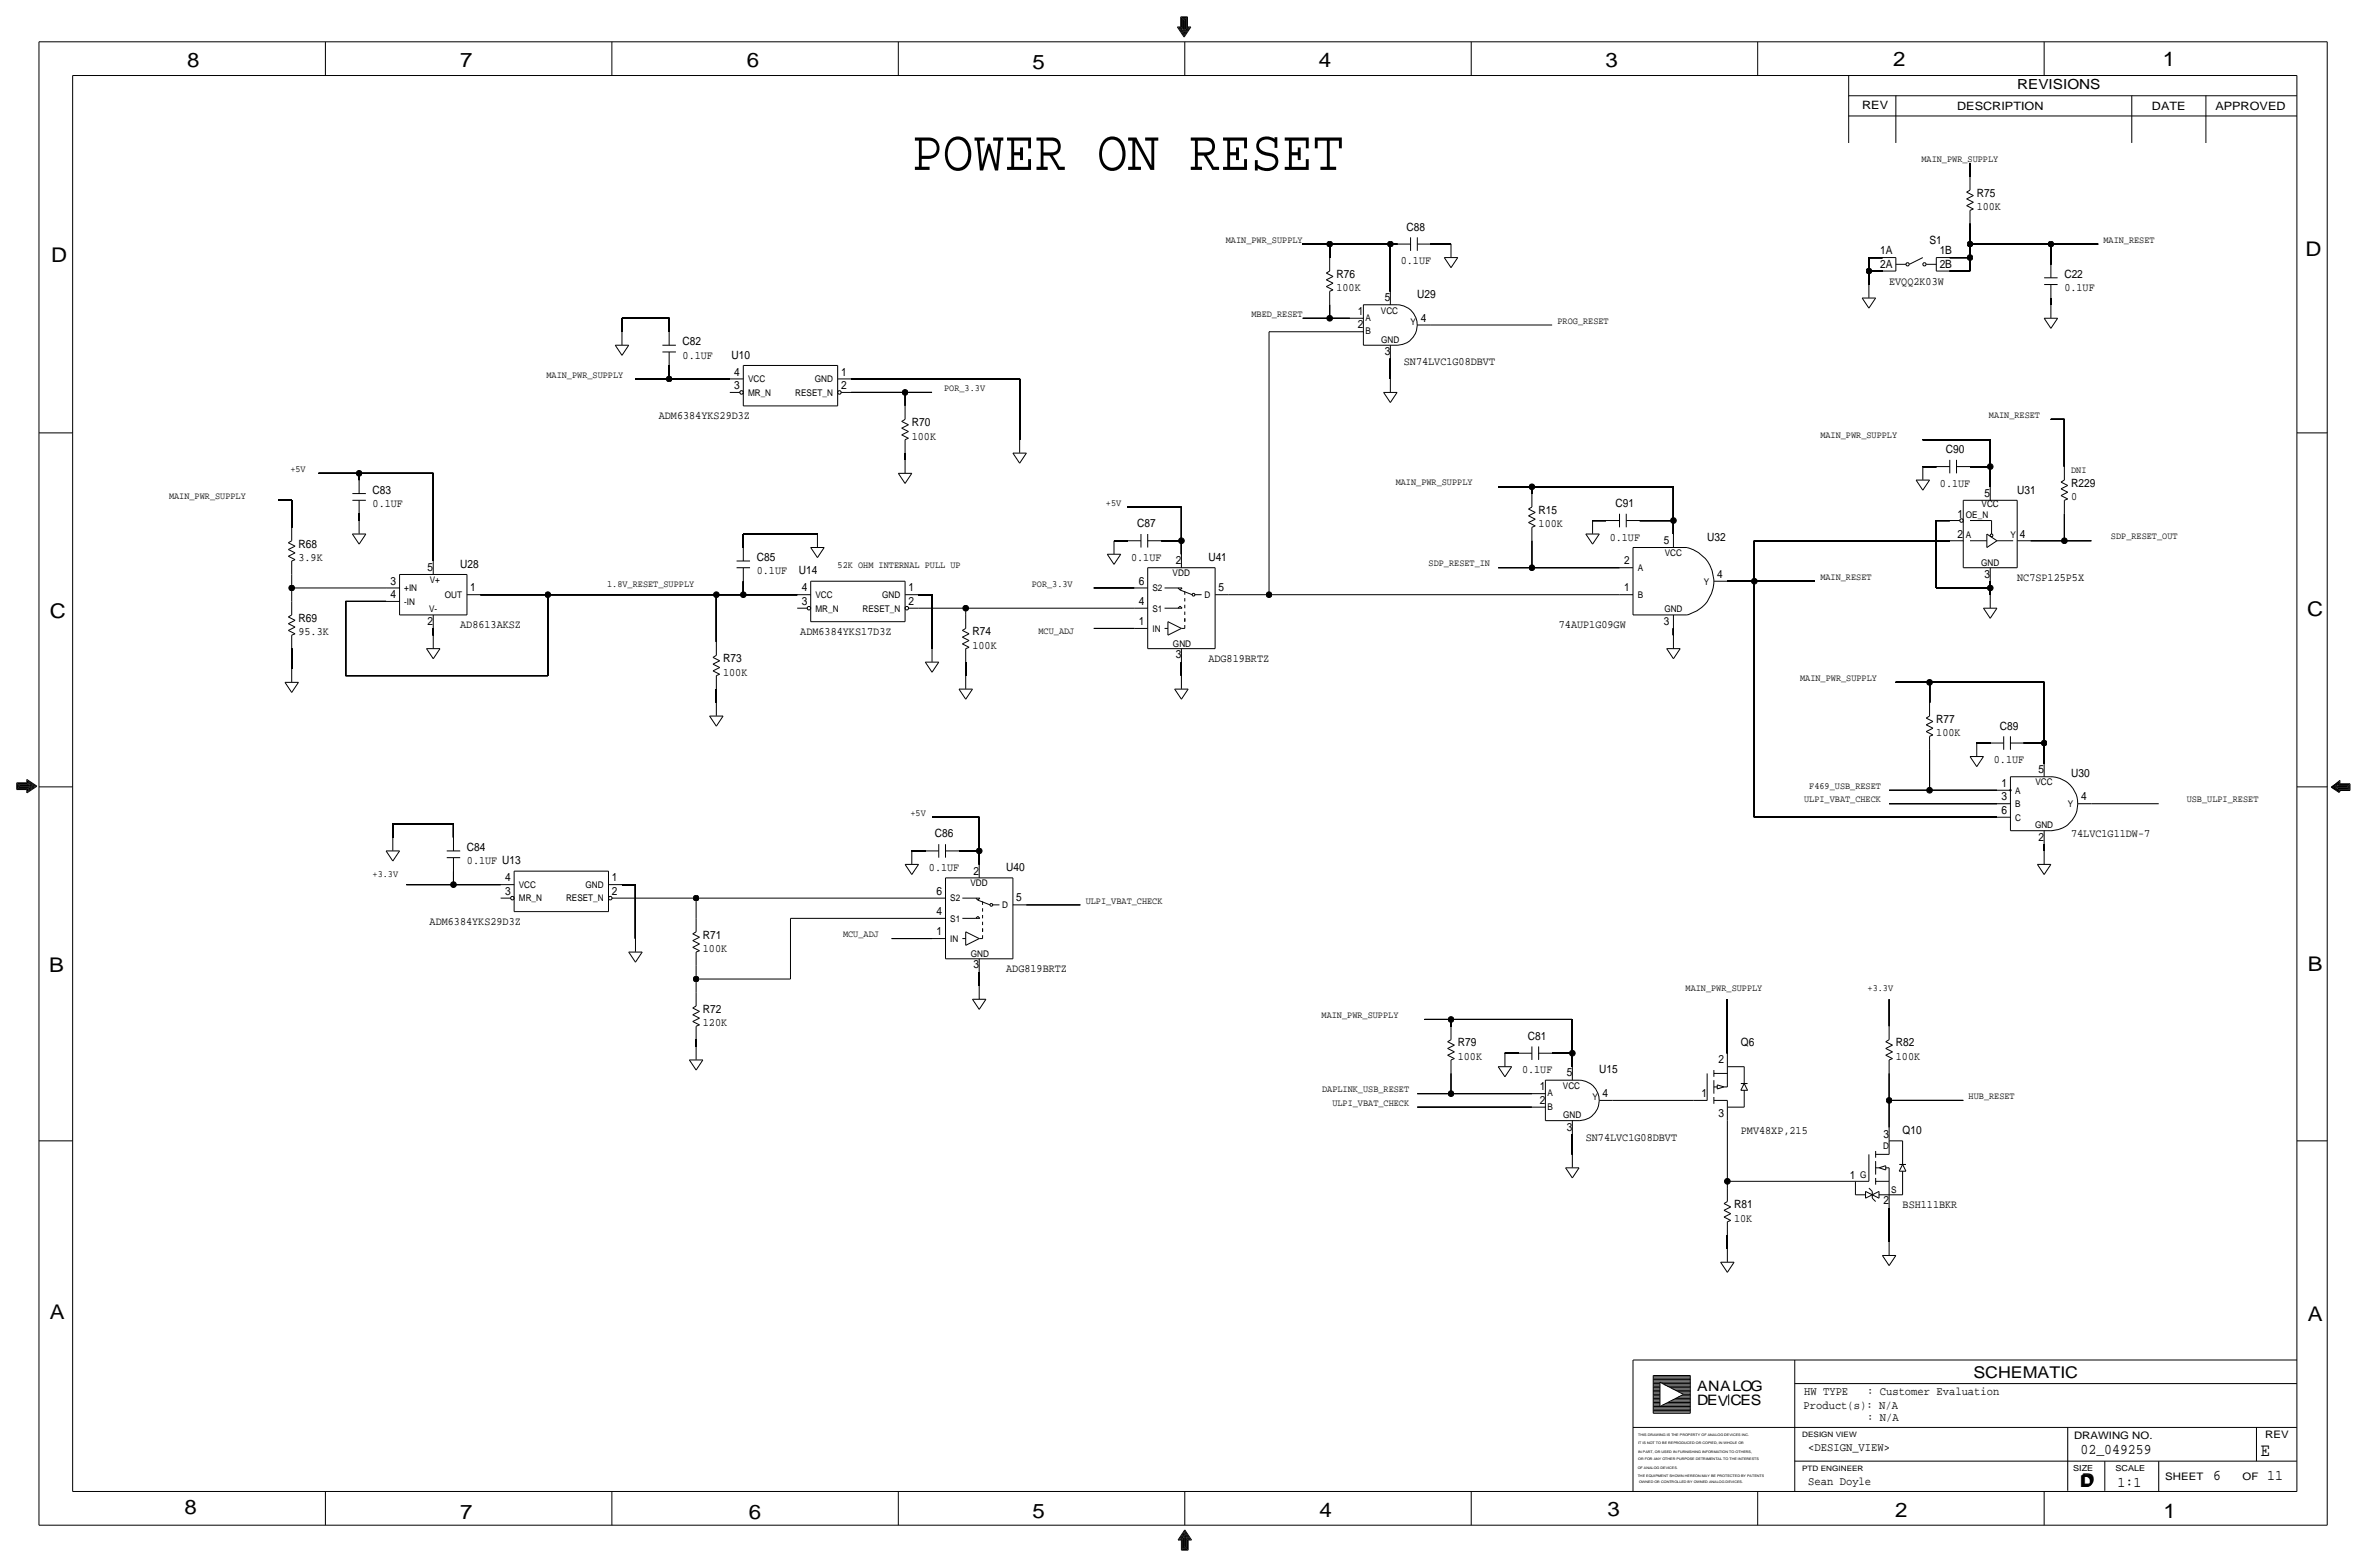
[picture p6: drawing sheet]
<svg xmlns="http://www.w3.org/2000/svg" width="892mm" height="590mm" viewBox="0 0 892 590" stroke-linecap="round" stroke-linejoin="round" font-family="sans-serif">
<defs><g id="words">
<text font-size="21.7" x="343.6" y="64">POWER ON RESET</text>
<g font-size="7.6">
<text x="70.6" y="25.4">8</text>
<text x="173.4" y="25.4">7</text>
<text x="281.4" y="25.1">6</text>
<text x="389.1" y="26.2">5</text>
<text x="497" y="25.4">4</text>
<text x="605" y="25.1">3</text>
<text x="713.4" y="24.9">2</text>
<text x="815" y="24.9">1</text>
<text x="19.3" y="98.8">D</text>
<text x="868.9" y="96.5">D</text>
<text x="18.7" y="232.7">C</text>
<text x="869.4" y="232.2">C</text>
<text x="869.6" y="365.8">B</text>
<text x="18.5" y="366">B</text>
<text x="18.7" y="496.8">A</text>
<text x="869.6" y="497.6">A</text>
<text x="69.5" y="570.5">8</text>
<text x="173.4" y="572.3">7</text>
<text x="282.1" y="572.3">6</text>
<text x="389.1" y="571.8">5</text>
<text x="497.3" y="571.5">4</text>
<text x="605.7" y="571.2">3</text>
<text x="714.2" y="571.5">2</text>
<text x="815.3" y="572">1</text>
</g>
<text font-size="7" x="851.9" y="548.4">E</text>
<g font-size="6.1">
<text x="743.7" y="518.9">SCHEMATIC</text>
<text x="783.8" y="560.3">D</text>
<text x="784.3" y="559.8">D</text>
</g>
<g font-size="5.6">
<text x="784" y="547.9">02_049259</text>
<text x="834.1" y="557.5">6</text>
<text x="854.4" y="557.5">11</text>
<text x="798" y="560.1">1:1</text>
</g>
<g font-size="5.4">
<text x="639.5" y="524.2">ANALOG</text>
<text x="639.5" y="529.3">DEVCES</text>
</g>
<text font-size="5.2" x="760.2" y="33.5">REVISIONS</text>
<g font-size="4.4">
<text x="679.9" y="525.5">HW TYPE</text>
<text x="703.6" y="525.5">: Customer Evaluation</text>
<text x="679.7" y="530.9">Product(s): N/A</text>
<text x="703.6" y="535.2">: N/A</text>
<text x="681.4" y="546.6">&lt;DESIGN_VIEW&gt;</text>
<text x="681.4" y="559.3">Sean Doyle</text>
</g>
<g font-size="4.3">
<text x="701.8" y="41.1">REV</text>
<text x="737.6" y="41.4">DESCRIPTION</text>
<text x="811" y="41.4">DATE</text>
<text x="834.8" y="41.4">APPROVED</text>
<text x="744.9" y="74.2">R75</text>
<text x="744.9" y="79.2">100K</text>
<text x="530.1" y="86.9">C88</text>
<text x="708.5" y="95.8">1A</text>
<text x="727.2" y="91.9">S1</text>
<text x="731" y="95.8">1B</text>
<text x="527.9" y="99.6">0.1UF</text>
<text x="708.5" y="100.8">2A</text>
<text x="731" y="100.8">2B</text>
<text x="503.6" y="104.6">R76</text>
<text x="711.9" y="107.2">EVQQ2K03W</text>
<text x="778" y="104.6">C22</text>
<text x="503.6" y="109.7">100K</text>
<text x="521.8" y="113.2">5</text>
<text x="534.1" y="112.3">U29</text>
<text x="778" y="109.7">0.1UF</text>
<text x="511.7" y="118.6">1</text>
<text x="511.7" y="123.7">2</text>
<text x="535.4" y="121.2">4</text>
<text x="257.3" y="130">C82</text>
<text x="257.3" y="135.1">0.1UF</text>
<text x="275.6" y="135.1">U10</text>
<text x="521.8" y="133.9">3</text>
<text x="529" y="137.7">SN74LVC1G08DBVT</text>
<text x="276.7" y="141.5">4</text>
<text x="316.9" y="141.5">1</text>
<text x="276.7" y="146.6">3</text>
<text x="316.9" y="146.6">2</text>
<text x="248.3" y="158">ADM6384YKS29D3Z</text>
<text x="343.6" y="160.5">R70</text>
<text x="343.6" y="165.6">100K</text>
<text x="733.3" y="170.7">C90</text>
<text x="140.4" y="185.9">C83</text>
<text x="731.1" y="183.4">0.1UF</text>
<text x="760.2" y="185.9">U31</text>
<text x="780.5" y="183.4">R229</text>
<text x="140.4" y="191">0.1UF</text>
<text x="608.8" y="191">C91</text>
<text x="747.9" y="187.2">5</text>
<text x="780.5" y="188.5">0</text>
<text x="579.8" y="193.5">R15</text>
<text x="737.7" y="195.1">1</text>
<text x="428.5" y="198.6">C87</text>
<text x="579.8" y="198.6">100K</text>
<text x="606.6" y="203.7">0.1UF</text>
<text x="643.3" y="203.7">U32</text>
<text x="737.7" y="202.7">2</text>
<text x="761.2" y="202.7">4</text>
<text x="112.5" y="206.2">R68</text>
<text x="112.5" y="211.3">3.9K</text>
<text x="161.1" y="215.1">5</text>
<text x="173.4" y="213.9">U28</text>
<text x="285.2" y="211.3">C85</text>
<text x="426.3" y="211.3">0.1UF</text>
<text x="443.1" y="212.6">2</text>
<text x="455.4" y="211.3">U41</text>
<text x="147.2" y="220.2">3</text>
<text x="285.2" y="216.4">0.1UF</text>
<text x="301" y="216.4">U14</text>
<text x="429.1" y="220.5">6</text>
<text x="747.9" y="217.7">3</text>
<text x="760.2" y="218.9">NC7SP125P5X</text>
<text x="147.2" y="225.3">4</text>
<text x="177.2" y="222.8">1</text>
<text x="302.1" y="222.8">4</text>
<text x="302.1" y="227.8">3</text>
<text x="342.3" y="227.8">2</text>
<text x="342.3" y="222.8">1</text>
<text x="429.1" y="227.8">4</text>
<text x="459.2" y="222.8">5</text>
<text x="112.5" y="234.2">R69</text>
<text x="112.5" y="239.3">95.3K</text>
<text x="161.1" y="235.5">2</text>
<text x="173.4" y="236.7">AD8613AKSZ</text>
<text x="301.6" y="239.3">ADM6384YKS17D3Z</text>
<text x="366.5" y="239.3">R74</text>
<text x="429.1" y="235.5">1</text>
<text x="587.5" y="236.7">74AUP1G09GW</text>
<text x="366.5" y="244.3">100K</text>
<text x="272.5" y="249.4">R73</text>
<text x="443.1" y="247.9">3</text>
<text x="455.4" y="249.4">ADG819BRTZ</text>
<text x="272.5" y="254.5">100K</text>
<text x="729.7" y="272.3">R77</text>
<text x="753.6" y="274.8">C89</text>
<text x="729.7" y="277.4">100K</text>
<text x="751.4" y="287.5">0.1UF</text>
<text x="768.2" y="291.3">5</text>
<text x="780.5" y="292.6">U30</text>
<text x="754.2" y="296.4">1</text>
<text x="754.2" y="301.5">3</text>
<text x="784.3" y="301.5">4</text>
<text x="754.2" y="306.6">6</text>
<text x="352.3" y="315.5">C86</text>
<text x="768.2" y="316.7">2</text>
<text x="780.5" y="315.5">74LVC1G11DW-7</text>
<text x="176" y="320.5">C84</text>
<text x="176" y="325.6">0.1UF U13</text>
<text x="350.1" y="328.2">0.1UF</text>
<text x="366.9" y="329.4">2</text>
<text x="379.2" y="328.2">U40</text>
<text x="190.4" y="332">4</text>
<text x="230.6" y="332">1</text>
<text x="190.4" y="337.1">3</text>
<text x="230.6" y="337.1">2</text>
<text x="352.9" y="337.3">6</text>
<text x="383" y="339.6">5</text>
<text x="352.9" y="344.7">4</text>
<text x="161.9" y="348.5">ADM6384YKS29D3Z</text>
<text x="264.9" y="353.6">R71</text>
<text x="352.9" y="352.3">1</text>
<text x="264.9" y="358.6">100K</text>
<text x="366.9" y="364.7">3</text>
<text x="379.2" y="366.3">ADG819BRTZ</text>
<text x="264.9" y="381.5">R72</text>
<text x="264.9" y="386.6">120K</text>
<text x="549.4" y="394.2">R79</text>
<text x="575.8" y="391.7">C81</text>
<text x="656" y="394.2">Q6</text>
<text x="714.5" y="394.2">R82</text>
<text x="549.4" y="399.3">100K</text>
<text x="647.6" y="400.6">2</text>
<text x="714.5" y="399.3">100K</text>
<text x="573.6" y="404.4">0.1UF</text>
<text x="590.4" y="405.3">5</text>
<text x="602.7" y="404.4">U15</text>
<text x="580.2" y="410.7">1</text>
<text x="604" y="413.3">4</text>
<text x="641.2" y="413.3">1</text>
<text x="580.2" y="415.8">2</text>
<text x="590.4" y="426">3</text>
<text x="647.6" y="420.9">3</text>
<text x="597.6" y="429.8">SN74LVC1G08DBVT</text>
<text x="656" y="427.2">PMV48XP,215</text>
<text x="709.8" y="428.8">3</text>
<text x="717" y="427.2">Q10</text>
<text x="697.1" y="444">1</text>
<text x="653.5" y="455.2">R81</text>
<text x="709.8" y="453.6">2</text>
<text x="717" y="455.2">BSH111BKR</text>
<text x="653.5" y="460.2">10K</text>
</g>
<g font-size="4.2">
<text x="627" y="205">5</text>
<text x="612" y="212.6">2</text>
<text x="647.1" y="217.7">4</text>
<text x="612" y="222.8">1</text>
<text x="627" y="235.5">3</text>
</g>
<g font-size="3.9">
<text x="781.6" y="542.1">DRAWING NO.</text>
<text x="853.6" y="541.8">REV</text>
<text x="816" y="557.4">SHEET</text>
<text x="845.1" y="557.5">OF</text>
</g>
<g font-size="3.6">
<text x="724.1" y="61">MAIN_PWR_SUPPLY</text>
<text x="462" y="91.4">MAIN_PWR_SUPPLY</text>
<text x="792.7" y="91.4">MAIN_RESET</text>
<text x="471.6" y="119.4">MBED_RESET</text>
<text x="586.9" y="121.9">PROG_RESET</text>
<text x="205.9" y="142.2">MAIN_PWR_SUPPLY</text>
<text x="355.8" y="147.3">POR_3.3V</text>
<text x="749.5" y="157.5">MAIN_RESET</text>
<text x="686" y="165.1">MAIN_PWR_SUPPLY</text>
<text x="109.4" y="177.8">+5V</text>
<text x="780.5" y="178.3">DNI</text>
<text x="526" y="182.9">MAIN_PWR_SUPPLY</text>
<text x="63.7" y="188">MAIN_PWR_SUPPLY</text>
<text x="416.8" y="190.5">+5V</text>
<text x="795.5" y="203.2">SDP_RESET_OUT</text>
<text x="315.7" y="213.9">52K OHM INTERNAL PULL UP</text>
<text x="538.4" y="213.4">SDP_RESET_IN</text>
<text x="228.8" y="221">1.8V_RESET_SUPPLY</text>
<text x="388.8" y="221">POR_3.3V</text>
<text x="686" y="218.4">MAIN_RESET</text>
<text x="391.4" y="238.8">MCU_ADJ</text>
<text x="678.4" y="256.5">MAIN_PWR_SUPPLY</text>
<text x="681.8" y="297.2">F469_USB_RESET</text>
<text x="679.9" y="302.3">ULPI_VBAT_CHECK</text>
<text x="824.1" y="302.3">USB_ULPI_RESET</text>
<text x="343.1" y="307.3">+5V</text>
<text x="140.4" y="330.2">+3.3V</text>
<text x="409.1" y="340.4">ULPI_VBAT_CHECK</text>
<text x="317.7" y="353.1">MCU_ADJ</text>
<text x="635.2" y="373.4">MAIN_PWR_SUPPLY</text>
<text x="703.8" y="373.4">+3.3V</text>
<text x="498" y="383.5">MAIN_PWR_SUPPLY</text>
<text x="498.2" y="411.5">DAPLINK_USB_RESET</text>
<text x="502.1" y="416.6">ULPI_VBAT_CHECK</text>
<text x="741.9" y="414">HUB_RESET</text>
</g>
<g font-size="3.5">
<text x="520.4" y="118.3">VCC</text>
<text x="514.6" y="126">B</text>
<text x="514.6" y="120.9">A</text>
<text x="531.5" y="122.4">Y</text>
<text x="520.5" y="129">GND</text>
<text x="281.9" y="149.1">MR_N</text>
<text x="281.9" y="144">VCC</text>
<text x="299.7" y="149.1">RESET_N</text>
<text x="307" y="144">GND</text>
<text x="746.8" y="191">VCC</text>
<text x="740.9" y="195.1">OE_N</text>
<text x="740.9" y="202.7">A</text>
<text x="757.6" y="202.7">Y</text>
<text x="627.4" y="209.3">VCC</text>
<text x="617.2" y="215.1">A</text>
<text x="746.6" y="213.1">GND</text>
<text x="162" y="219.5">V+</text>
<text x="441.9" y="216.9">VDD</text>
<text x="642" y="220.2">Y</text>
<text x="152.3" y="227.8">-IN</text>
<text x="152.3" y="222.8">+IN</text>
<text x="167.7" y="225.3">OUT</text>
<text x="307.3" y="225.3">VCC</text>
<text x="332.4" y="225.3">GND</text>
<text x="434.3" y="222.8">S2</text>
<text x="453.9" y="225.3">D</text>
<text x="617.2" y="225.3">B</text>
<text x="161.7" y="230.4">V-</text>
<text x="307.3" y="230.4">MR_N</text>
<text x="325.1" y="230.4">RESET_N</text>
<text x="434.3" y="230.4">S1</text>
<text x="627.2" y="230.6">GND</text>
<text x="434.3" y="238">IN</text>
<text x="442" y="243.6">GND</text>
<text x="759.4" y="299">A</text>
<text x="767.1" y="295.7">VCC</text>
<text x="759.4" y="304">B</text>
<text x="779.2" y="304">Y</text>
<text x="759.4" y="309.1">C</text>
<text x="766.9" y="311.9">GND</text>
<text x="195.5" y="334.5">VCC</text>
<text x="220.7" y="334.5">GND</text>
<text x="365.7" y="333.8">VDD</text>
<text x="195.5" y="339.6">MR_N</text>
<text x="213.3" y="339.6">RESET_N</text>
<text x="358.1" y="339.6">S2</text>
<text x="358.1" y="347.2">S1</text>
<text x="377.7" y="342.1">D</text>
<text x="358.1" y="354.8">IN</text>
<text x="365.8" y="360.4">GND</text>
<text x="583.1" y="413">A</text>
<text x="589" y="410.4">VCC</text>
<text x="583.1" y="418.1">B</text>
<text x="600.1" y="414.5">Y</text>
<text x="589.1" y="421.1">GND</text>
<text x="709.7" y="432.8">D</text>
<text x="701" y="443.7">G</text>
<text x="712.7" y="449.3">S</text>
</g>
<g font-size="3.1">
<text x="781.3" y="554">SIZE</text>
<text x="797.3" y="554">SCALE</text>
</g>
<g font-size="2.8">
<text x="679.1" y="541.3">DESIGN VIEW</text>
<text x="679.1" y="554">PTD ENGINEER</text>
</g>
<g font-size="1.3">
<text x="617.3" y="541.1">THIS DRAWING IS THE PROPERTY OF ANALOG DEVICES INC.</text>
<text x="617.3" y="543.9">IT IS NOT TO BE REPRODUCED OR COPIED, IN WHOLE OR</text>
<text x="617.3" y="547.2">IN PART, OR USED IN FURNISHING INFORMATION TO OTHERS,</text>
<text x="617.3" y="550">OR FOR ANY OTHER PURPOSE DETRIMENTAL TO THE INTERESTS</text>
<text x="617.2" y="556.3">THE EQUIPMENT SHOWN HEREON MAY BE PROTECTED BY PATENTS</text>
<text x="617.2" y="553.2">OF ANALOG DEVICES.</text>
<text x="617.7" y="558.8">OWNED OR CONTROLLED BY OWNED ANALOG DEVICES.</text>
</g>
</g></defs>
<!-- layer: Nets -->
<g fill="none" stroke="#000" stroke-width=".38">
<path d="M742.4 61.5v5zM490.9 91.9h10.2zM501.1 91.9v5.1zM501.1 91.9h22.9zM524 91.9v17.8zM524 91.9h2.5zM539.2 91.9h7.6zM704.3 97v5.1zM704.3 97h5.1zM734.8 97h7.6zM742.4 97v5.1zM742.4 91.9v5.1z"/>
<path d="M742.4 84.3v7.6zM742.4 91.9h30.5zM772.9 91.9v7.7zM772.9 91.9h17.8zM234.4 119.9v5.1zM234.4 119.9h17.8zM252.2 119.9v5.1zM490.9 119.9h10.2zM501.1 119.9h7.6zM501.1 114.8v5.1zM704.3 102.1v5.1zM704.3 102.1h5.1z"/>
<path d="M734.8 102.1h7.6zM772.9 112.3v2.5zM252.2 137.7v5zM478.2 125h30.5zM478.2 125v99zM524 135.1v7.6zM539.2 122.4h45.7zM239.5 142.7h12.7zM252.2 142.7h22.8zM320.8 142.7h63.5zM320.8 147.8h20.3zM341.1 147.8v5.1z"/>
<path d="M341.1 147.8h10.1zM384.3 142.7v22.9zM772.9 158h5.1zM778 158v17.8zM120.1 178.3h15.2zM135.3 178.3v2.5zM135.3 178.3h28zM163.3 178.3v33zM341.1 170.7v2.5zM724.6 175.8h5.1zM724.6 165.6h25.4zM742.4 175.8h7.6z"/>
<path d="M750 175.8v7.6zM750 165.6v10.2zM104.9 188.5h5zM109.9 188.5v10.1zM135.3 193.5v2.6zM424.9 191h20.3zM445.2 191v12.7zM564.6 183.4h12.7zM577.3 183.4v2.5zM577.3 183.4h53.3zM600.2 196.1h5zM617.9 196.1h12.7z"/>
<path d="M630.6 196.1v5.1zM630.6 183.4v12.7zM729.7 196.1v25.4zM729.7 196.1h5.1zM778 193.5v10.2zM109.9 216.4v5.1zM280.1 201.2v5zM280.1 201.2h28zM280.1 218.9v5.1zM419.8 203.7h5.1zM437.6 203.7h7.6zM445.2 203.7v5.1z"/>
<path d="M564.6 213.9h12.7zM577.3 203.7v10.2zM577.3 213.9h33zM651 218.9h10.1zM661.1 203.7h73.7zM661.1 203.7v15.2zM661.1 218.9h22.9zM661.1 218.9v88.9zM750 218.9v2.6zM765.3 203.7h12.7zM778 203.7h10.1zM109.9 221.5v5.1z"/>
<path d="M109.9 221.5h35.6zM130.3 226.6v27.9zM130.3 226.6h15.2zM163.3 236.7v2.6zM181.1 224h25.4zM206.5 224h63.5zM206.5 224v30.5zM270 224v17.8zM270 224h10.1zM280.1 224h20.3zM346.2 229.1h17.7zM346.2 224h5z"/>
<path d="M351.2 224v20.3zM363.9 229.1v2.5zM363.9 229.1h63.5zM412.2 236.7h15.2zM412.2 221.5h15.2zM463 224h15.2zM478.2 224h132.1zM630.6 236.7v2.6zM729.7 221.5h20.3zM750 221.5v2.5zM109.9 244.3v7.7zM130.3 254.5h76.2z"/>
<path d="M270 259.6v5.1zM363.9 249.4v5.1zM445.2 249.4v5.1zM714.5 257h12.7zM727.2 257v7.7zM727.2 257h43.1zM770.3 257v22.9zM744.9 279.9h5.1zM762.7 279.9h7.6zM770.3 279.9v7.6zM711.9 297.7h15.3zM727.2 282.4v15.3z"/>
<path d="M727.2 297.7h25.4zM148 310.4v5.1zM148 310.4h22.9zM170.9 310.4v5.1zM351.2 307.8h17.8zM369 307.8v12.7zM661.1 307.8h91.5zM711.9 302.8h40.7zM770.3 318v2.5zM788.1 302.8h25.4zM153.1 333.2h17.8zM170.9 328.2v5z"/>
<path d="M170.9 333.2h17.8zM234.4 338.3h27.9zM234.4 333.2h5.1zM239.5 333.2v20.4zM262.3 338.3v7.6zM262.3 338.3h88.9zM343.6 320.5h5.1zM361.4 320.5h7.6zM369 320.5v5.1zM297.9 345.9h53.3zM297.9 345.9v22.9zM336 353.6h15.2z"/>
<path d="M386.8 340.9h20.3zM262.3 368.8v5.1zM262.3 363.7v5.1zM262.3 368.8h35.6zM369 366.3v5zM651 376.4v20.3zM711.9 376.4v10.2zM262.3 391.7v2.5zM536.7 384h10.1zM546.8 384v2.6zM546.8 384h45.7zM567.1 396.7h5.1z"/>
<path d="M584.9 396.7h7.6zM592.5 396.7v5.1zM592.5 384v12.7zM534.1 417.1h43.2zM534.1 412h12.7zM546.8 404.4v7.6zM546.8 412h30.5zM607.8 414.5h30.5zM711.9 414.5v10.2zM711.9 404.4v10.1zM711.9 414.5h28zM592.5 427.2v7.6z"/>
<path d="M651 422.1v22.9zM651 445v2.5zM651 445h43.1zM711.9 455.2v12.7zM651 465.3v5.1z"/>
</g>
<g fill="#000" stroke="#000" stroke-width=".38">
<circle cx="501.1" cy="91.9" r="1.07"/>
<circle cx="524" cy="91.9" r="1.07"/>
<circle cx="742.4" cy="97" r="1.07"/>
<circle cx="742.4" cy="91.9" r="1.07"/>
<circle cx="772.9" cy="91.9" r="1.07"/>
<circle cx="501.1" cy="119.9" r="1.07"/>
<circle cx="704.3" cy="102.1" r="1.07"/>
<circle cx="252.2" cy="142.7" r="1.07"/>
<circle cx="341.1" cy="147.8" r="1.07"/>
<circle cx="135.3" cy="178.3" r="1.07"/>
<circle cx="750" cy="175.8" r="1.07"/>
<circle cx="577.3" cy="183.4" r="1.07"/>
<circle cx="630.6" cy="196.1" r="1.07"/>
<circle cx="445.2" cy="203.7" r="1.07"/>
<circle cx="577.3" cy="213.9" r="1.07"/>
<circle cx="661.1" cy="218.9" r="1.07"/>
<circle cx="778" cy="203.7" r="1.07"/>
<circle cx="109.9" cy="221.5" r="1.07"/>
<circle cx="206.5" cy="224" r="1.07"/>
<circle cx="270" cy="224" r="1.07"/>
<circle cx="280.1" cy="224" r="1.07"/>
<circle cx="363.9" cy="229.1" r="1.07"/>
<circle cx="478.2" cy="224" r="1.07"/>
<circle cx="750" cy="221.5" r="1.07"/>
<circle cx="727.2" cy="257" r="1.07"/>
<circle cx="770.3" cy="279.9" r="1.07"/>
<circle cx="727.2" cy="297.7" r="1.07"/>
<circle cx="170.9" cy="333.2" r="1.07"/>
<circle cx="262.3" cy="338.3" r="1.07"/>
<circle cx="369" cy="320.5" r="1.07"/>
<circle cx="262.3" cy="368.8" r="1.07"/>
<circle cx="546.8" cy="384" r="1.07"/>
<circle cx="592.5" cy="396.7" r="1.07"/>
<circle cx="546.8" cy="412" r="1.07"/>
<circle cx="711.9" cy="414.5" r="1.07"/>
<circle cx="651" cy="445" r="1.07"/>
</g>
<!-- layer: Components -->
<g fill="none" stroke="#000" stroke-width=".38">
<path d="M741.1 72.4l1.3-.8zM741.1 72.4l2.6 1.3zM741.1 74.9l2.6-1.2zM741.1 74.9l2.6 1.3zM741.1 77.5l2.6-1.3zM741.1 77.5l2.6 1.2zM742.4 79.2v5.1zM742.4 66.5v5.1zM742.4 79.2l1.3-.5zM501.1 97v5.1zM526.5 91.9h5.1zM531.6 89.4v5.1z"/>
<path d="M534.1 91.9h5.1zM534.1 89.4v5.1zM544.3 97l2.5 3.8zM544.3 97h5.1zM546.8 91.9v5zM549.4 97l-2.6 3.8zM709.4 97h5.1zM714.5 99.6h3.8zM714.5 97v5.1zM719.5 99.6l5.1-2.6zM725.9 99.6h3.8zM729.7 97h5.1z"/>
<path d="M729.7 97v5.1zM772.9 99.6v5zM499.8 102.9l1.3-.8zM499.8 102.9l2.6 1.2zM499.8 105.4l2.6-1.3zM499.8 105.4l2.6 1.3zM499.8 107.9l2.6-1.2zM499.8 107.9l2.6 1.3zM501.1 109.7v5.1zM501.1 109.7l1.3-.5zM508.7 119.9h5.1zM513.8 114.8h12.7z"/>
<path d="M513.8 114.8v15.2zM524 109.7v5.1zM526.5 114.8a7.6 7.6 0 0 1 7.6 7.6 7.6 7.6 0 0 1-7.6 7.6M701.8 112.3l2.5 3.8zM701.8 112.3h5zM704.3 107.2v5zM706.8 112.3l-2.5 3.8zM709.4 102.1h5.1zM729.7 102.1h5.1zM770.3 119.9l2.6 3.8zM770.3 119.9h5.1zM770.3 104.6h5.1z"/>
<path d="M770.3 107.2h5.1zM772.9 114.8v5zM772.9 107.2v5.1zM775.4 119.9l-2.5 3.8zM231.9 130l2.5 3.9zM231.9 130h5zM234.4 125v4.9zM236.9 130l-2.5 3.9zM249.6 130h5.1zM249.6 132.6h5.1zM252.2 132.6v5.1zM252.2 125v5z"/>
<path d="M280.1 137.7v15.2zM280.1 137.7h35.6zM315.7 137.7v15.2zM508.7 125h5.1zM513.8 130h12.7zM524 130v5.1zM534.1 122.4h5.1zM275 147.8h3.8zM275 142.7h5.1zM280.1 152.9h35.6zM315.7 142.7h5.1zM317 147.8h3.8z"/>
<path d="M339.8 158.7l1.3-.7zM339.8 158.7l2.5 1.3zM341.1 152.9v5.1zM521.4 147.8l2.6 3.8zM521.4 147.8h5.1zM524 142.7v5zM526.5 147.8l-2.5 3.8zM338.5 178.3l2.6 3.8zM338.5 178.3h5.1zM339.8 161.3l2.5-1.3zM339.8 161.3l2.5 1.3zM339.8 163.8l2.5-1.2z"/>
<path d="M339.8 163.8l2.5 1.3zM341.1 165.6v5.1zM341.1 165.6l1.2-.5zM341.1 173.2v5zM343.6 178.3l-2.5 3.8zM381.7 170.7l2.6 3.8zM381.7 170.7h5.1zM384.3 165.6v5zM386.8 170.7l-2.5 3.8zM724.6 175.8v4.9zM729.7 175.8h5.1zM734.8 173.2v5.1z"/>
<path d="M737.3 175.8h5.1zM737.3 173.2v5.1zM778 175.8v5zM109.9 198.6v5.1zM132.8 185.9h5.1zM132.8 188.5h5.1zM135.3 188.5v5zM135.3 180.8v5.1zM135.3 196.1v5zM576 191.8l1.3-.8zM576 191.8l2.6 1.2zM576 194.3l2.6-1.3z"/>
<path d="M576 194.3l2.6 1.3zM576 196.8l2.6-1.2zM576 196.8l2.6 1.3zM577.3 198.6v5.1zM577.3 185.9v5.1zM577.3 198.6l1.3-.5zM600.2 196.1v5zM605.2 196.1h5.1zM610.3 193.5v5.1zM612.9 196.1h5zM612.9 193.5v5.1zM722.1 180.8l2.5 3.9z"/>
<path d="M722.1 180.8h5.1zM727.2 180.8l-2.6 3.9zM734.8 196.1h3.7zM739.9 188.5v25.4zM739.9 188.5h20.3zM742.4 196.1h8.1zM750 183.4v5.1zM750.5 196.1v5.1zM760.2 188.5v25.4zM776.7 181.6l1.3-.8zM776.7 181.6l2.5 1.3zM776.7 184.1l2.5-1.2z"/>
<path d="M776.7 184.1l2.5 1.3zM776.7 186.7l2.5-1.3zM776.7 186.7l2.5 1.3zM778 188.5v5zM778 188.5l1.2-.5zM108.7 204.5l1.2-.8zM108.7 204.5l2.5 1.2zM108.7 207l2.5-1.3zM108.7 207l2.5 1.3zM108.7 209.5l2.5-1.2zM108.7 209.5l2.5 1.3zM109.9 211.3v5.1z"/>
<path d="M109.9 211.3l1.3-.5zM132.8 201.2l2.5 3.8zM132.8 201.2h5.1zM137.9 201.2l-2.6 3.8zM150.6 216.4h25.4zM150.6 216.4v15.2zM163.3 211.3v5.1zM176 216.4v15.2zM277.6 211.3h5.1zM277.6 213.9h5.1zM280.1 213.9v5zM280.1 206.2v5.1z"/>
<path d="M305.5 206.2l2.6 3.9zM305.5 206.2h5.1zM305.5 218.9v15.3zM305.5 218.9h35.6zM308.1 201.2v4.9zM310.6 206.2l-2.5 3.9zM341.1 218.9v15.3zM417.3 208.8l2.5 3.8zM417.3 208.8h5.1zM419.8 203.7v5zM422.4 208.8l-2.6 3.8zM424.9 203.7h5.1z"/>
<path d="M430 201.2v5zM432.5 203.7h5.1zM432.5 201.2v5zM432.5 213.9h25.4zM432.5 213.9v30.4zM445.2 208.8v5.1zM457.9 213.9v30.4zM597.6 201.2l2.6 3.8zM597.6 201.2h5.1zM602.7 201.2l-2.5 3.8zM610.3 213.9h5.1zM615.4 206.2h20.3z"/>
<path d="M615.4 206.2v25.4zM630.6 201.2v5zM635.8 206.3a13 13 0 0 1 10.1 12.7 13 13 0 0 1-10.1 12.6M645.9 218.9h5.1zM734.8 203.7h5.1zM739.9 213.9h20.3zM742.4 203.7h6.3zM748.7 201.2l3.9 2.5zM748.7 206.2l3.9-2.5zM748.7 201.2v5zM750 213.9v5zM752.6 203.7h6z"/>
<path d="M760.2 203.7h5.1zM108.7 232.4l1.2-.8zM108.7 232.4l2.5 1.3zM108.7 234.9l2.5-1.2zM108.7 234.9l2.5 1.3zM108.7 237.5l2.5-1.3zM108.7 237.5l2.5 1.3zM109.9 239.3v5zM109.9 226.6v5zM109.9 239.3l1.3-.5zM145.5 226.6h5.1zM145.5 221.5h5.1z"/>
<path d="M150.6 231.6h25.4zM163.3 231.6v5.1zM163.3 239.3v4.9zM176 224h5.1zM300.4 229.1h3.8zM300.4 224h5.1zM305.5 234.2h35.6zM341.1 224h5.1zM342.4 229.1h3.8zM362.7 237.5l1.2-.8zM362.7 237.5l2.5 1.3zM363.9 231.6v5.1z"/>
<path d="M427.4 229.1h5.1zM427.4 221.5h5.1zM427.4 236.7h5.1zM438.9 236.7h1.2zM438.9 221.5h5zM438.9 229.1h5zM440.1 234.2l5.1 2.5zM440.1 239.3l5.1-2.6zM440.1 234.2v5.1zM443.9 221.5l.8 .7zM443.9 221.5h1.6zM443.9 229.1h1.6z"/>
<path d="M444.7 222.2l4.6 1.8zM444.7 222.2l.8-.7zM444.7 228.3l.8 .8zM444.7 228.3l-.8 .8zM445.2 236.7h1.3zM446.5 235.5v1.2zM446.5 232.9v1.3zM446.5 230.4v1.2zM446.5 227.8v1.3zM446.5 225.3v1.3zM446.5 222.8v1.2zM450.3 224h2.5z"/>
<path d="M457.9 224h5.1zM610.3 224h5.1zM615.4 231.6h20.3zM630.6 231.6v5.1zM630.6 239.3v4.9zM747.5 229.1l2.5 3.8zM747.5 229.1h5.1zM750 224v5zM752.6 229.1l-2.6 3.8zM107.4 257l2.5 3.9zM107.4 257h5.1zM109.9 252v4.9z"/>
<path d="M112.5 257l-2.6 3.9zM160.7 244.3l2.6 3.9zM160.7 244.3h5.1zM165.8 244.3l-2.5 3.9zM268.7 247.6l1.3-.7zM268.7 247.6l2.5 1.3zM268.7 250.2l2.5-1.3zM268.7 250.2l2.5 1.3zM268.7 252.7l2.5-1.2zM268.7 252.7l2.5 1.3zM270 254.5v5.1zM270 241.8v5.1z"/>
<path d="M270 254.5l1.2-.5zM348.7 249.4l2.5 3.8zM348.7 249.4h5.1zM351.2 244.3v5zM353.8 249.4l-2.6 3.8zM361.4 259.6l2.5 3.8zM361.4 259.6h5.1zM362.7 240l2.5-1.2zM362.7 240l2.5 1.3zM362.7 242.6l2.5-1.3zM362.7 242.6l2.5 1.2zM363.9 244.3v5.1z"/>
<path d="M363.9 244.3l1.3-.5zM363.9 254.5v5zM366.5 259.6l-2.6 3.8zM432.5 244.3h25.4zM442.7 259.6l2.5 3.8zM442.7 259.6h5.1zM445.2 244.3v5.1zM445.2 254.5v5zM447.8 259.6l-2.6 3.8zM628.1 244.3l2.5 3.9zM628.1 244.3h5.1zM633.2 244.3l-2.6 3.9z"/>
<path d="M267.4 269.7l2.6 3.9zM267.4 269.7h5.1zM270 264.7v4.9zM272.5 269.7l-2.5 3.9zM725.9 270.5l1.3-.8zM725.9 270.5l2.5 1.3zM725.9 273l2.5-1.2zM725.9 273l2.5 1.3zM725.9 275.6l2.5-1.3zM725.9 275.6l2.5 1.3zM727.2 277.4v5zM727.2 264.7v5z"/>
<path d="M727.2 277.4l1.2-.5zM744.9 279.9v5zM750 279.9h5.1zM755.1 277.4v5zM757.6 279.9h5.1zM757.6 277.4v5zM742.4 285l2.5 3.8zM742.4 285h5.1zM747.5 285l-2.6 3.8zM752.6 297.7h5zM757.6 292.6h15.3zM757.6 292.6v20.3z"/>
<path d="M770.3 287.5v5.1zM772.9 292.6a10.2 10.2 0 0 1 10.1 10.2 10.2 10.2 0 0 1-10.1 10.1M148 315.5v4.9zM170.9 315.5v5zM353.8 318v5.1zM356.3 318v5.1zM752.6 307.8h5zM752.6 302.8h5zM757.6 312.9h15.3zM770.3 312.9v5.1zM783 302.8h5.1zM145.5 320.5l2.5 3.9z"/>
<path d="M145.5 320.5h5.1zM150.6 320.5l-2.6 3.9zM168.4 320.5h5zM168.4 323.1h5zM170.9 323.1v5.1zM188.7 338.3h3.7zM188.7 333.2h5.1zM193.8 328.2v15.2zM193.8 328.2h35.5zM229.3 333.2h5.1zM229.3 328.2v15.2zM230.6 338.3h3.8z"/>
<path d="M341.1 325.6l2.5 3.8zM341.1 325.6h5.1zM343.6 320.5v5zM346.2 325.6l-2.6 3.8zM348.7 320.5h5.1zM351.2 338.3h5.1zM356.3 330.7h25.4zM356.3 330.7v30.5zM356.3 320.5h5.1zM362.7 338.3h5zM367.7 338.3l.8 .8zM367.7 338.3h1.6z"/>
<path d="M368.5 339.1l4.6 1.8zM369 325.6v5.1zM369.3 338.3l-.8 .8zM370.3 339.6v1.3zM381.7 330.7v30.5zM767.8 325.6l2.5 3.8zM767.8 325.6h5.1zM770.3 320.5v5zM772.9 325.6l-2.6 3.8zM193.8 343.4h35.5zM236.9 358.6l2.6 3.9zM236.9 358.6h5.1z"/>
<path d="M239.5 353.6v4.9zM242 358.6l-2.5 3.9zM261.1 351.8l1.2-.8zM261.1 351.8l2.5 1.3zM261.1 354.3l2.5-1.2zM261.1 354.3l2.5 1.3zM261.1 356.9l2.5-1.3zM261.1 356.9l2.5 1.2zM262.3 358.6v5.1zM262.3 345.9v5.1zM262.3 358.6l1.3-.5zM351.2 345.9h5.1z"/>
<path d="M351.2 353.6h5.1zM362.7 353.6h1.2zM362.7 345.9h5zM363.9 351l5.1 2.6zM363.9 356.1l5.1-2.5zM363.9 351v5.1zM367.7 345.9h1.6zM368.5 345.2l.8 .7zM368.5 345.2l-.8 .7zM369 353.6h1.3zM370.3 352.3v1.3zM370.3 349.8v1.2z"/>
<path d="M370.3 347.2v1.3zM370.3 344.7v1.2zM370.3 342.1v1.3zM374.1 340.9h2.5zM381.7 340.9h5.1zM261.1 379.7l1.2-.7zM261.1 379.7l2.5 1.3zM262.3 373.9v5.1zM356.3 361.2h25.4zM366.5 376.4l2.5 3.8zM366.5 376.4h5.1zM369 371.3v5z"/>
<path d="M369 361.2v5.1zM371.6 376.4l-2.6 3.8zM259.8 399.3l2.5 3.8zM259.8 399.3h5.1zM261.1 382.3l2.5-1.3zM261.1 382.3l2.5 1.2zM261.1 384.8l2.5-1.3zM261.1 384.8l2.5 1.3zM262.3 386.6v5.1zM262.3 386.6l1.3-.5zM262.3 394.2v5zM264.9 399.3l-2.6 3.8z"/>
<path d="M545.5 392.4l1.3-.7zM545.5 392.4l2.6 1.3zM545.5 395l2.6-1.3zM545.5 395l2.6 1.2zM545.5 397.5l2.6-1.3zM545.5 397.5l2.6 1.3zM546.8 399.3v5.1zM546.8 386.6v5.1zM546.8 399.3l1.3-.5zM567.1 396.7v5zM572.2 396.7h5.1zM577.3 394.2v5.1z"/>
<path d="M579.8 396.7h5.1zM579.8 394.2v5.1zM651 396.7v5.1zM710.6 392.4l1.3-.7zM710.6 392.4l2.6 1.3zM710.6 395l2.6-1.3zM710.6 395l2.6 1.2zM710.6 397.5l2.6-1.3zM710.6 397.5l2.6 1.3zM711.9 399.3v5.1zM711.9 386.6v5.1zM711.9 399.3l1.3-.5z"/>
<path d="M564.6 401.8l2.5 3.8zM564.6 401.8h5.1zM569.7 401.8l-2.6 3.8zM577.3 417.1h5.1zM577.3 412h5.1zM582.4 406.9h12.7zM582.4 406.9v15.2zM592.5 401.8v5.1zM595.1 406.9a7.6 7.6 0 0 1 7.6 7.6 7.6 7.6 0 0 1-7.6 7.6M602.7 414.5h5.1zM638.3 414.5h5.1zM643.3 404.4v10.1z"/>
<path d="M645.9 414.5h5.1zM645.9 404.4h5.1zM645.9 409.4h1.2zM645.9 413.3v2.5zM645.9 403.1v2.5zM645.9 406.9v5.1zM647.1 408.7v1.5zM647.1 410.2l2.6-.8zM647.1 408.7l2.6 .7zM649.7 409.4h1.3zM651 417.1v5zM651 401.8h6.3z"/>
<path d="M651 401.8v7.6zM651 417.1h6.3zM651 414.5v2.6zM656 408.2h2.6zM656 410.7h2.6zM657.3 410.7v6.4zM657.3 401.8v6.4zM657.3 408.2l1.3 2.6zM657.3 408.2l-1.3 2.5zM582.4 422.1h12.7zM590 439.9l2.5 3.8zM590 439.9h5.1z"/>
<path d="M592.5 422.1v5.1zM592.5 434.8v5zM595.1 439.9l-2.6 3.8zM704.3 434.8v10.2zM706.8 433.6v2.5zM706.8 434.8h5.1zM706.8 437.4v5.1zM706.8 439.9h1.3zM708.1 439.9l2.5-.8zM708.2 439.9l2.4 .8zM710.6 439.2v1.5zM710.6 439.9h1.3z"/>
<path d="M711.9 424.7v5.1zM711.9 429.8v5zM711.9 429.8h5.1zM711.9 439.9v5.1zM715.7 438.7h2.6zM717 438.7l-1.3 2.5zM717 438.7l1.3 2.5zM717 429.8v8.9zM649.7 453.4l1.3-.8zM649.7 453.4l2.5 1.3zM649.7 455.9l2.5-1.2zM649.7 455.9l2.5 1.3z"/>
<path d="M649.7 458.5l2.5-1.3zM649.7 458.5l2.5 1.2zM651 447.5v5.1zM694.1 445h5.1zM699.2 445h5.1zM699.2 445v5.1zM699.2 450.1h3.8zM703 451.4l2.6-1.3zM703 448.8v2.6zM703 448.8l2.6 1.3zM704.3 447.5l1.3 1.3zM705.6 451.4l1.2 1.2z"/>
<path d="M705.6 448.8v2.6zM705.6 450.1l2.5 1.3zM705.6 450.1l2.5-1.3zM706.8 443.7v2.6zM706.8 445h5.1zM708.1 448.8v2.6zM708.1 450.1h3.8zM711.9 450.1v5.1zM711.9 445v5.1zM711.9 450.1h5.1zM715.7 441.2h2.6zM717 441.2v8.9z"/>
<path d="M648.4 475.5l2.6 3.8zM648.4 475.5h5.1zM651 460.2v5.1zM651 460.2l1.2-.5zM651 470.4v5zM653.5 475.5l-2.5 3.8zM709.4 472.9l2.5 3.9zM709.4 472.9h5.1zM711.9 467.9v4.9zM714.5 472.9l-2.6 3.9z"/>
<circle cx="718.9" cy="99.6" r=".61"/>
<circle cx="725.2" cy="99.6" r=".61"/>
<circle cx="279.5" cy="147.8" r=".67"/>
<circle cx="316.3" cy="147.8" r=".67"/>
<circle cx="739.2" cy="196.1" r=".67"/>
<circle cx="750.5" cy="201.7" r=".5"/>
<circle cx="304.9" cy="229.1" r=".67"/>
<circle cx="341.7" cy="229.1" r=".67"/>
<circle cx="449.8" cy="224" r=".51"/>
<circle cx="193.1" cy="338.3" r=".67"/>
<circle cx="230" cy="338.3" r=".67"/>
<circle cx="373.6" cy="340.9" r=".51"/>
</g>
<path d="M757.4 297.5h.4v.4h-.4z" fill="#000" stroke="#000" stroke-width=".38"/>
<!-- layer: Page Border and Title Block -->
<g fill="none" stroke="#000" stroke-width=".38">
<path d="M14.7 15.7v558.8zM14.7 15.7h862.3zM122.6 15.7v12.7zM230.6 15.7v12.7zM338.5 15.7v12.7zM443.7 10.2h1.3zM443.7 10.2l2.5 3.8zM444.2 10.4l2 3.1zM444.2 10.4h1zM444.7 10.7l1.5 2.3zM444.7 10.7h.8zM445 6.4v3.8z"/>
<path d="M445 6.4h2.5zM445.2 6.6v3.8zM445.2 6.6h2zM445.2 10.9h.5zM445.2 10.9l1 1.5zM445.5 6.9v3.8zM445.5 6.9h1.5zM445.7 11.2l.5 .7zM445.7 11.2h.3zM445.7 7.1v3.8zM445.7 7.1h1zM446 7.4v3.8z"/>
<path d="M446 7.4h.5zM446.2 7.6v4.1zM446.5 11.2h.2zM446.5 7.4v3.8zM446.5 15.7v12.7zM446.7 10.9h.5zM446.7 11.2l-.5 .7zM446.7 7.1v3.8zM447 10.7h.8zM447 6.9v3.8zM447.2 10.4h1.1zM447.2 6.6v3.8z"/>
<path d="M447.2 10.9l-1 1.5zM447.5 10.2h1.3zM447.5 6.4v3.8zM447.8 10.7l-1.6 2.3zM448.3 10.4l-2.1 3.1zM448.8 10.2l-2.6 3.8zM554.4 15.7v12.7zM662.4 15.7v12.7zM770.3 15.7v12.7zM877 15.7v558.8zM27.4 28.4h838.2zM27.4 28.4v533.4z"/>
<path d="M696.7 36.1h168.9zM696.7 28.4v25.4zM714.5 36.1v17.7zM803.4 36.1v17.7zM831.3 36.1v17.7zM865.6 28.4v533.4zM696.7 43.7h168.9zM14.7 163.1h12.7zM865.6 163.1h11.4zM6.3 294.9v2.5zM6.3 297.4h3.8zM6.3 294.9h3.8z"/>
<path d="M6.6 295.1v2.1zM6.6 295.1h3.8zM6.6 297.2h3.8zM6.8 295.4v1.5zM6.8 295.4h3.8zM6.8 296.9h3.8zM7.1 295.7v1zM7.1 295.7h3.8zM7.1 296.7h3.8zM7.3 295.9v.5zM7.3 295.9h3.8zM7.3 296.4h3.8z"/>
<path d="M7.6 296.2h4zM10.1 297.4v1.3zM10.1 298.7l3.8-2.5zM10.1 293.6l3.8 2.6zM10.1 293.6v1.3zM10.4 297.2v1zM10.4 298.2l3-2zM10.4 294.1v1zM10.4 294.1l3 2.1zM10.6 296.9v.8zM10.6 297.7l2.3-1.5zM10.6 294.6v.8z"/>
<path d="M10.6 294.6l2.3 1.6zM10.9 295.1v.6zM10.9 295.1l1.5 1.1zM10.9 296.7v.5zM10.9 297.2l1.5-1zM11.1 295.7v.2zM11.1 295.7l.8 .5zM11.1 296.4v.3zM11.1 296.7l.8-.5zM14.7 296.4h12.7zM865.6 296.4h11.4zM878.5 296.5l3-2z"/>
<path d="M878.5 296.5l3 2.1zM878.7 296.5l3.1 1.8zM878.7 296.5l3.1-2.5zM879 296.5l2.3-1.5zM879 296.5l2.3 1.5zM879.5 296.5l1.5-1zM879.5 296.5l1.5 1zM880 296.5l.8-.5zM880 296.5l.8 .5zM880.3 296.5h4zM880.8 296.3h3.8zM880.8 296.8h3.8z"/>
<path d="M880.8 296v.3zM880.8 296.8v.2zM881 296h3.8zM881 297h3.8zM881 295.5v.5zM881 297v.5zM881.3 295.8h3.8zM881.3 297.3h3.8zM881.3 295v.8zM881.3 297.3v.7zM881.5 295.5h3.8zM881.5 297.5h3.8z"/>
<path d="M881.5 294.5v1zM881.5 297.5v1.1zM881.8 297.8h3.8zM881.8 295.2h3.8zM881.8 297.8v.5zM881.8 294v1.2zM884.6 296.3v.5zM884.8 296v1zM885.1 295.8v1.5zM885.3 295.5v2zM885.6 295.2v2.6zM14.7 429.8h12.7z"/>
<path d="M865.6 429.8h11.4zM615.4 512.3v49.5zM615.4 512.3h250.2zM623 518.2h14zM623 518.7h14zM623 519.7h14zM623 519.2h14zM623 518.2v14.2zM637 518.2v14.2zM676.4 512.3v49.5zM615.4 537.7h250.2zM623 532.4h14z"/>
<path d="M623 531.9h14zM623 531.4h14zM623 530.4h14zM623 530.9h14zM623 526.3h2.6zM623 525.3h2.6zM623 527.3h2.6zM623 525.8h2.6zM623 528.3h2.6zM623 527.8h2.6zM623 528.8h2.6zM623 529.3h2.6z"/>
<path d="M623 526.8h2.6zM623 523.2h2.6zM623 524.8h2.6zM623 523.7h2.6zM623 522.7h2.6zM623 524.3h2.6zM623 521.7h2.6zM623 521.2h2.6zM623 522.2h2.6zM623 520.2h14zM623 529.8h14zM623 520.7h14z"/>
<path d="M625.6 529.8l8.8-4.5zM625.6 520.7l8.8 4.6zM625.6 520.7v9.1zM626.6 529.3h10.4zM626.6 521.2h10.4zM627.3 521.7h9.7zM627.6 528.8h9.4zM628.3 522.2h8.7zM628.6 528.3h8.4zM629.6 527.8h7.4zM629.6 522.7h7.4zM630.4 527.3h6.6z"/>
<path d="M630.4 523.2h6.6zM631.4 523.7h5.6zM631.4 526.8h5.6zM632.4 526.3h4.6zM632.4 524.3h4.6zM633.4 525.8h3.6zM633.4 524.8h3.6zM634.4 525.3h2.6zM651.5 525.3v4zM676.4 521.2h189.2zM779.2 537.7v23.9zM850.3 537.7v12.7z"/>
<path d="M676.4 550.4h189.2zM793.2 550.4v11.2zM813.5 550.4v11.4zM14.7 574.5h862.3zM27.4 561.8h838.2zM122.6 561.8v12.7zM230.6 561.8v12.7zM338.5 561.8v12.7zM444.4 579.9h1.1zM445 579.6h.7zM445.5 579.9v3.8zM445.5 579.4h.5z"/>
<path d="M445.7 579.6v3.8zM446 579.4v3.8zM446 579.1h.2zM446.2 579.1v3.8zM446.5 561.8v12.7zM446.5 576.8l-2.1 3.1zM446.5 576.3l-2.6 3.8zM446.5 577.3l-1.5 2.3zM446.5 576.3l2.5 3.8zM446.5 576.8l2 3.1zM446.5 577.3l1.5 2.3zM446.5 578.6v4.1z"/>
<path d="M446.5 578.4l-.5 .7zM446.5 578.4l.5 .7zM446.5 577.9l-1 1.5zM446.5 577.9l1 1.5zM446.7 579.1v3.8zM446.7 579.1h.3zM447 579.4v3.8zM447 579.4h.5zM447.2 579.6v3.8zM447.2 579.6h.8zM447.5 579.9v3.8zM447.5 579.9h1z"/>
<path d="M554.4 561.8v12.7zM662.4 561.8v12.7zM770.3 561.8v12.7zM443.9 580.1h1.3zM445.2 583.9h2.6zM445.2 580.1v3.8zM445.5 583.7h2zM445.7 583.4h1.5zM446 583.2h1zM446.2 582.9h.5zM447.8 580.1v3.8zM447.8 580.1h1.2z"/>
</g>
<use href="#words"/>
</svg>
